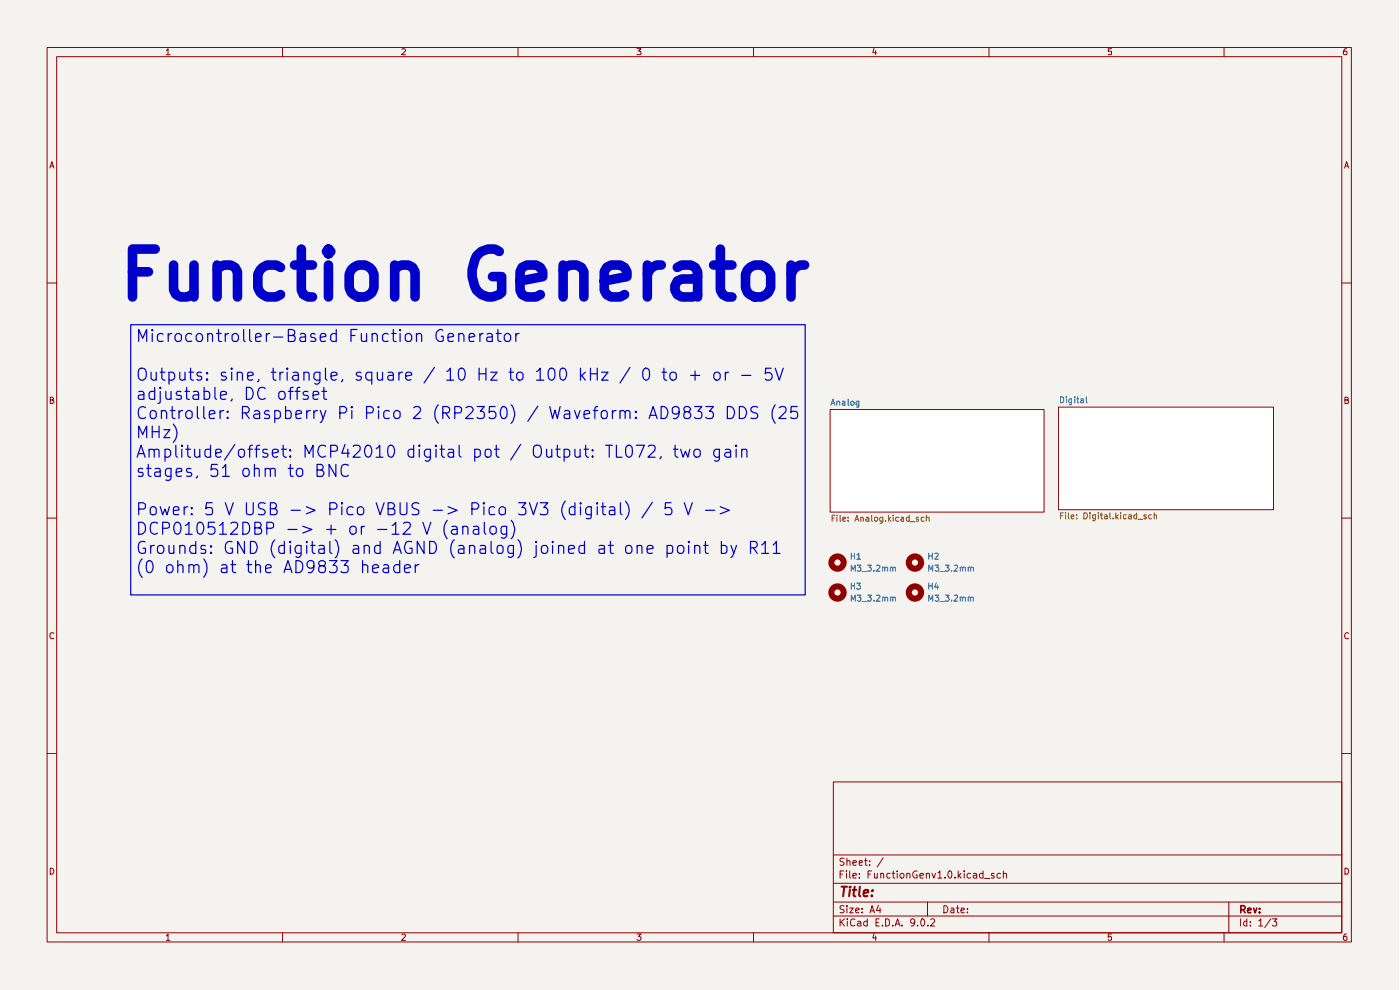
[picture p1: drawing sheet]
<svg xmlns="http://www.w3.org/2000/svg" width="297mm" height="210mm" viewBox="0 0 297 210" stroke-linecap="round" stroke-linejoin="round" font-family="sans-serif">
<path d="M0 0h296.7v209.9h-296.7z" fill="#f5f3ef"/>
<g fill="none" stroke="#910000" stroke-width=".21">
<path d="M10 10.1h276.7v189.7h-276.7zM12 12h272.6v185.9h-272.6zM35.3 10.8l.3-.5v1.3M35.3 11.6h.8M59.9 10.1v1.9M85.3 10.5l.1-.2h.4l.2 .5-.8 .8h.8M109.9 10.1v1.9M135.1 10.3h.9l-.5 .5 .4 .1 .1 .5-.2 .2-.7-.1M159.9 10.1v1.9M185.4 10.2l-.2 1h.7M185.8 10.8v.8M209.8 10.1v1.9"/>
<path d="M235.8 10.3h-.7v.6h.7v.6h-.7M259.7 10.1v1.9M285.7 10.3l-.5 .1-.1 .3-.1 .7 .2 .2 .5-.1v-.6l-.5-.1-.2 .3M10.6 35.6l.4-1.3 .4 1.3M10.7 35.2h.6M285.2 35.6l.5-1.3 .4 1.3M285.4 35.2h.6M10 60h2M284.6 60h2.1M10.7 84.8h.5l.1-.3-.2-.3h-.4v1.4h.5l.2-.3v-.2l-.3-.3M285.3 84.8h.6l.1-.4-.7-.2v1.4h.5l.2-.1 .1-.4-.4-.3M10 109.9h2"/>
<path d="M284.6 109.9h2.1M11.4 134.4l-.2-.2-.5 .2-.1 .4 .2 .7 .6-.1M286.1 134.4a.58 .58 0 0 0-.8 .1 .58 .58 0 0 0 .1 .8l.1 .2 .6-.1M10 159.9h2M284.6 159.9h2.1M176.8 165.9h107.8v32h-107.8zM10.7 184.1a.71 .71 0 0 1 .7 .5 .71 .71 0 0 1-.2 .8h-.5zM35.3 198.5l.3-.4v1.4M35.3 199.5h.8M59.9 197.9v1.9M85.3 198.3l.1-.2h.4l.2 .4-.8 1h.8M109.9 197.9v1.9"/>
<path d="M135.1 198.1h.9l-.5 .5h.2l.3 .3v.3l-.3 .3h-.4l-.2-.2M159.9 197.9v1.9M176.8 194.3h107.8M176.8 191.3h107.8M176.8 187.4h107.8M176.8 181.4h107.8M178.2 194.9v1.5M178.2 185.4h.5M178.5 195.6l.7 .8M179 184.7h-.8v1.6M179.1 192.2a.64 .64 0 0 0-.9 .1v.4l.7 .3 .2 .4a.6 .6 0 0 1-.9 .1M179.1 182.1a.64 .64 0 0 0-.9 .1v.4l.7 .3 .2 .4a.6 .6 0 0 1-.9 .2"/>
<path d="M179.2 194.9l-1 .8M179.6 184.7v.2M179.6 185.3v1M179.7 192.1v.2M179.7 182.7v-.1a.36 .36 0 0 1 .6 .2v.8M179.7 182v1.6M179.7 192.6v1M179.7 194.9v.2M179.7 195.4v1M180.3 192.6h.7l-.7 1h.7M180.3 184.7v1.3l.2 .3M180.9 185.8l.8-.2-.1-.3h-.4l-.3 .1 .1 .8h.6"/>
<path d="M180.9 183l.8-.1-.1-.3-.4-.1-.3 .3 .1 .7h.6M181.4 195.1a.59 .59 0 0 0-.8-.1 .59 .59 0 0 0-.2 .7l.1 .6 .4 .1 .5-.1M181.5 193.1l.8-.1-.1-.3-.4-.1-.3 .3v.6l.3 .1 .4-.1M181.9 195.5h.6l.1 .9M182.3 186.1v.2M182.3 185.3v.1M182.3 183l.7-.1-.2-.4-.5 .1v.9h.6M182.6 195.7l-.5 .1-.2 .3 .2 .3 .5-.1M182.9 193.5v.1M182.9 192.7v.2M183.4 182.5h.6M183.6 182v1.5l.4 .1"/>
<path d="M184 195.5h-.6l-.2 .7a.52 .52 0 0 0 .8 .1M184 194.9v1.5M184.1 185.4h.6M184.5 183.4v.2M184.5 182.6v.2M184.6 193.6l.4-1.5 .5 1.5M184.7 193.2h.7M184.9 184.7h-.8v1.6M185.4 198l-.2 1h.7M185.5 185.3v.9l.4 .1 .2-.2M185.8 198.5v1M185.8 195.7h.6"/>
<path d="M186.1 185.3v1M186.4 192l-.5 1.1h1M186.5 194.9h-.7v1.5h.7M186.7 192.6v1M186.9 185.4l.1-.1 .5 .1v.9M186.9 185.3v1M187.2 196.3v.1M187.4 181.9l-1.3 2M187.9 194.9h.3a.89 .89 0 0 1 .3 1.4l-.6 .1zM188.8 185.3h-.4l-.3 .2 .1 .7h.6M189.2 185.3h.6M189.4 196.3v.1"/>
<path d="M189.5 184.7v1.3l.3 .3M189.9 196.4l.5-1.5 .5 1.5M190 196h.8M190.3 184.7v.2M190.3 185.3v1M190.9 185.5a.47 .47 0 0 1 .4-.3 .47 .47 0 0 1 .5 .3v.4l-.4 .4-.4-.2zM191.3 196.3v.1M192.4 185.4l.2-.1 .4 .1v.9M192.4 185.3v1M194.1 195.6l-.4 .2-.5-.1 .1-.7 .4-.1 .3 .2a.92 .92 0 0 1-.7 1.3M194.6 184.8a.71 .71 0 0 0-1 .7 .71 .71 0 0 0 1 .7v-.6h-.3M194.6 196.3v.1"/>
<path d="M195.2 185.8l.7-.2-.1-.3h-.4l-.2 .1v.8h.6M195.5 195l.2-.1a.82 .82 0 0 1 .5 .8 .82 .82 0 0 1-.5 .7 1.1 1.1 0 0 1-.2-1.4zM196.5 185.4l.3-.1 .4 .1v.9M196.5 185.3v1M196.8 191.3v3M196.8 196.3v.1M197.4 195.1l.6-.2 .3 .4-.9 1.1h.9M197.7 185.3l.4 1 .4-1M199 185.2l.4-.5v1.6M199 186.3h.8M200.2 192.1a.77 .77 0 0 1 .9 .8 .77 .77 0 0 1-.9 .7zM200.5 186.1v.2"/>
<path d="M201.4 184.7h.2a1 1 0 0 1 0 1.6l-.4-.4a.99 .99 0 0 1 .2-1.2zM201.8 192.7h.5l.1 .9M202.4 193h-.6l-.1 .3 .1 .3 .6-.1M202.6 186.1v.2M202.9 192.6h.6M203.1 192.1v1.4l.4 .1M203.3 184.7v1.6M203.5 185.7l.4 .6M203.9 193.1l.7-.1v-.3l-.6-.1-.1 .3v.6l.1 .1 .6-.1M203.9 185.3l-.6 .5M204.6 184.7v.2M204.6 185.3v1"/>
<path d="M205.2 193.5v.1M205.2 192.7v.2M205.9 185.3h-.5l-.3 .2v.4l.3 .4 .5-.1M206.5 185.3h.4l.3 .1v.9M207.2 185.6l-.5 .1-.3 .2 .3 .4 .5-.1M208.5 185.3a.52 .52 0 0 0-.7 .2l.1 .7h.6M208.5 184.7v1.6M208.9 186.4h1.1M209.8 197.9v1.9M210.9 185.3h-.4l-.2 .1 .2 .4h.4v.4h-.6M212.3 185.3h-.5l-.3 .2v.4l.3 .4 .5-.1M212.9 185.4l.2-.1 .4 .1v.9"/>
<path d="M212.9 184.7v1.6M235.8 198.1h-.7v.7l.2-.2 .5 .2-.1 .6-.4 .1-.2-.2M259.7 197.9v1.9M260.7 191.3v6.6M263.1 194.9v1.5M264.5 195.5l-.4-.1-.3 .3v.5l.3 .2 .4-.1M264.5 194.9v1.5M265.3 196.3v.1M265.3 195.5v.2M267 195.3l.5-.4v1.5M267 196.4h.9M269.6 194.9l-1.3 1.9"/>
<path d="M269.9 194.9h.9l-.5 .6 .5 .1v.7l-.6 .1-.3-.1M285.3 184.1l.7 .2 .1 .6-.3 .5h-.5zM285.7 198.1l-.5 .1-.1 .3-.1 .7 .2 .3 .5-.2v-.6l-.5-.1-.2 .3"/>
</g>
<path d="M263.2 193l.8-.1 .2-.3-.1-.3-.3-.2h-.6v1.5M263.7 193l.5 .6M264.7 193.1l.7-.1-.1-.3-.4-.1-.2 .3 .1 .6h.5M265.9 192.6l.4 1 .3-1M267.2 193.5v.1M267.2 192.7v.2" fill="none" stroke="#910000" stroke-width=".34"/>
<path d="M178.5 188.1h1.2M179.1 188.1l-.2 2M180.3 188.8l-.2 1.3M180.4 188.1l-.2 .1h.3l-.1-.1-.1 .2M180.9 188.8h.8M181.3 188.1l-.2 1.7v.2l.4 .1M182.4 188.1l-.2 1.7 .3 .3M183.3 189.4l.9-.1v-.5a.67 .67 0 0 0-.9 .2v1h.7M185 189.9v.2M185.1 188.8l.1 .1h-.2l.1-.1-.1 .2" fill="none" stroke="#910000" stroke-width=".42"/>
<g fill="#fff">
<path d="M224.5 86.4h45.7v21.7h-45.7z"/>
<path d="M176.1 86.9h45.4v21.7h-45.4z"/>
</g>
<path d="M176.1 86.9h45.4v21.7h-45.4zM224.5 86.4h45.7v21.7h-45.7z" fill="none" stroke="#910000" stroke-width=".21"/>
<g fill="none" stroke="#910000" stroke-width="1.3">
<circle cx="177.7" cy="119.3" r="1.31"/>
<circle cx="194.1" cy="119.3" r="1.31"/>
<circle cx="177.7" cy="125.7" r="1.31"/>
<circle cx="194.1" cy="125.7" r="1.31"/>
</g>
<g fill="none" stroke="#0000ca" stroke-width="2">
<path d="M28.1 57.7h3.4M32.9 52.8h-4.8v10.2M36.8 56.2v5.4l.5 .9a2.71 2.71 0 0 0 3.8-.4M41.1 56.2v6.8M46.1 57.2a2.61 2.61 0 0 1 3.8-.5l.5 1v5.3M46.1 56.2v6.8M59.5 56.7l-.9-.5h-2l-.9 .5-.5 .5-.5 1v2.8l.5 1.1 1.4 .9h2l.9-.5M62.5 56.2h3.8M63.9 52.8v8.8l.4 .9 1.1 .5h.9M69.7 52.8l-.4 .5 .4 .5 .5-.5-.5-.5v1M69.7 56.2v6.8M74.5 57.2a2.71 2.71 0 0 1 2.7-1 2.71 2.71 0 0 1 2.1 2v2.8a2.7 2.7 0 0 1-2.6 2.1 2.7 2.7 0 0 1-2.6-2.1v-2.8z"/>
<path d="M83.7 57.2a2.61 2.61 0 0 1 3.8-.5l.6 1v5.3M83.7 56.2v6.8M105.9 53.3a3.5 3.5 0 0 0-5.2 2 7 7 0 0 0 .4 6.3 3.6 3.6 0 0 0 5.3 .5v-3.4h-1.9M110.3 59.6l4.8-.9v-1l-.5-1-.9-.5h-1.9l-1.1 .5-.4 1v3.9l.4 .9 1.1 .5h1.9l.9-.5M119.5 57.2a2.69 2.69 0 0 1 3.9-.5l.5 1v5.3M119.5 56.2v6.8M128.2 59.6l4.8-.9v-1l-.5-1-.9-.5h-2l-.9 .5-.5 1v3.9l.5 .9 .9 .5h2l.9-.5M137.3 56.2v6.8M140.3 56.2a2.75 2.75 0 0 0-3 2M143.7 56.7l.9-.5h2l.9 .5 .5 1v5.3M148 58.7l-1 .5h-2.4a1.96 1.96 0 0 0-1.5 1.9 1.96 1.96 0 0 0 1.5 1.9h2.4l1-.5M151.4 56.2h3.9"/>
<path d="M152.8 52.8v8.8l.5 .9 1 .5h1M159.1 56.7a2.77 2.77 0 0 1 4.4 1.5v2.8a2.76 2.76 0 0 1-2.7 2.1 2.76 2.76 0 0 1-2.6-2.1v-2.8l.4-1zM167.8 56.2v6.8M170.7 56.2a2.57 2.57 0 0 0-2.9 2"/>
</g>
<g fill="none" stroke="#0000ca" stroke-width=".25">
<path d="M27.7 68.9h143.1v57.3h-143.1zM29.4 72.4v-2.5l.9 1.9 .8-1.9v2.5M29.4 78.4a.89 .89 0 0 1 1.5 0 1.58 1.58 0 0 1-.5 2.2 .87 .87 0 0 1-1.1-.8zM32 79v1.2a.61 .61 0 0 0 .5 .5 .61 .61 0 0 0 .6-.3M32.3 69.9v.2h.2l-.2-.2v.2M32.3 70.7v1.7M33.1 79v1.6M34 79h1M34.3 78.1v2.1l.5 .4h.2M34.6 70.9a.72 .72 0 0 0-1.2 .3l.1 1a.9 .9 0 0 0 1.1 .1M35.7 70.7v1.7M35.9 79h.9l.2 .4v.7a.87 .87 0 0 1-1 .5l-.1-.1"/>
<path d="M35.9 79v2.5M36.4 70.7l-.5 .2-.2 .3M37.3 71a.67 .67 0 0 1 .7-.3 .67 .67 0 0 1 .5 .5v.8a.74 .74 0 0 1-.7 .5 .74 .74 0 0 1-.7-.5v-.8zM38.1 79l.1 1.5a.7 .7 0 0 0 1-.1M39.2 79v1.6M40.1 79h.9M40.4 78.1v2.1l.1 .3 .5 .1M40.7 70.9l-.3-.2a.87 .87 0 0 0-1 .5v.8l.3 .3h1M41.8 71a.67 .67 0 0 1 .7-.3 .67 .67 0 0 1 .5 .5v.8a.74 .74 0 0 1-.7 .5 .74 .74 0 0 1-.7-.5v-.8zM42.7 79a.6 .6 0 0 0-.9 .3l.1 .3 .8 .3 .1 .2-.1 .4-.2 .1h-.5l-.2-.1M43.9 79l.2 .2h-.3l.1-.2v.3M44.1 71a.59 .59 0 0 1 .9-.1l.1 1.5"/>
<path d="M44.1 70.7v1.7M45.9 70.7h1M46.4 69.9v2.2v.2l.5 .1M47.8 70.7v1.7M47.9 79a.6 .6 0 0 0-1 .3l.1 .3 .9 .3 .1 .2-.4 .5-.7-.1M48.5 70.7l-.6 .3-.1 .2M49.1 78.1l-.1 .1 .1 .2 .1-.2-.1-.1v.3M49.1 79v1.6M49.3 71a.72 .72 0 0 1 .7-.3 .72 .72 0 0 1 .6 .5v.8a.74 .74 0 0 1-.7 .5 .74 .74 0 0 1-.7-.5zM50.3 79.2a.63 .63 0 0 1 1.1 .1v1.3M50.3 79v1.6M51.7 69.9v2.2l.1 .2 .2 .1"/>
<path d="M52.5 79.8l1.2-.3-.1-.5h-.7h-.3l-.1 .3 .1 1.2 .3 .1h.5l.2-.1M53 69.9v2.2l.4 .3M54.2 71.6l1.2-.3-.3-.6h-.5l-.3 .2-.1 1.2 .1 .2 .3 .1 .6-.1M56.5 70.7v1.7M57.2 70.7a.6 .6 0 0 0-.7 .5M57.5 79h1M58 78.1v2.1v.3l.5 .1M58 71.5h2M59.4 79v1.6M60.1 79h-.5l-.2 .4M60.9 78.1v.3l.2-.2-.2-.1v.3M60.9 79v1.6"/>
<path d="M61.2 71.2h.8a.65 .65 0 0 0 .5-.7 .65 .65 0 0 0-.5-.6h-.8v2.5h1a.73 .73 0 0 0 .3-1.1l-.5-.1M62.2 79a.79 .79 0 0 1 1.1 .3v1.3M63.3 79.5l-.9 .1-.4 .5 .2 .4 .2 .1h.6l.3-.1M63.7 70.9l.3-.2h.5l.2 .2 .1 1.5M64.5 79.2a.63 .63 0 0 1 1.1 .1v1.3M64.5 79v1.6M64.8 71.3l-.2 .2h-.6a.48 .48 0 0 0-.4 .5 .48 .48 0 0 0 .4 .4l.8-.1M66.8 70.9l-.2-.2-.6 .2v.6a.88 .88 0 0 1 1 .6 .79 .79 0 0 1-1.1 .2M67.9 79v2a.72 .72 0 0 1-1.1 .3M67.9 79h-1.1l-.2 .4v.7a.87 .87 0 0 0 1 .5l.3-.1M67.9 71.6l1.2-.3-.1-.4-.2-.2h-.5l-.4 .5v.9l.2 .2h.9M69 78.1v2.1l.4 .4"/>
<path d="M70.2 79.8l1.3-.3v-.2a.73 .73 0 0 0-1.3 0v.9l.2 .3 .3 .1 .6-.1M71.3 70.9a.72 .72 0 0 0-1.2 .3l.1 1a.9 .9 0 0 0 1.1 .1M71.3 69.9v2.5M74.5 71.2h.8M75.7 69.9h-1.2v2.5M76.6 79h-.7l-.3 .3 .3 .5 .7 .1v.6l-.3 .1h-.5l-.2-.1M76.7 70.7v1.4a.62 .62 0 0 0 .5 .4 .62 .62 0 0 0 .6-.3M77.8 70.7v1.7M78.9 79h-1l-.3 .4v.7a.87 .87 0 0 0 1 .5l.3-.1M78.9 79v2.5M79 71l.3-.3h.4l.2 .2 .2 .3v1.2M79 70.7v1.7"/>
<path d="M80.1 79v1.5a.7 .7 0 0 0 1.1-.1M81.2 79v1.6M82.3 70.9l-.2-.2a.84 .84 0 0 0-.9 .5v.8l.2 .3h.9M82.3 79h1l.1 .3v1.3M83.1 70.7h.9M83.4 69.9v2.2l.1 .2 .5 .1M83.4 79.5l-.8 .1a.55 .55 0 0 0-.4 .5 .55 .55 0 0 0 .4 .5h.6l.2-.1M84.6 79v1.6M84.9 69.9v.2M84.9 70.7v1.7M85.4 79a.63 .63 0 0 0-.8 .4M86.1 71a.72 .72 0 0 1 .7-.3 .72 .72 0 0 1 .5 .5v.8a.74 .74 0 0 1-.6 .5 .74 .74 0 0 1-.7-.5z"/>
<path d="M86.1 79.8l1.2-.3v-.2a.73 .73 0 0 0-1.2 0v.9l.1 .3 .3 .1 .7-.1M88.3 71a.63 .63 0 0 1 1.2 .2v1.2M88.3 70.7v1.7M92.2 77.9l-2.2 3.3M93.9 70.1l-.2-.2a1.27 1.27 0 0 0-1.1 1.9 .87 .87 0 0 0 1.4 .4v-.9h-.4M94.8 78.8l.7-.7v2.5M95 71.6l1.2-.3-.1-.4-.2-.2h-.5l-.4 .5 .1 1.1h1M97.3 71l.4-.3h.4l.2 .2 .1 .3v1.2M97.3 70.7v1.7M97.4 78.4a.61 .61 0 0 1 .6-.3 .61 .61 0 0 1 .5 .4 1.71 1.71 0 0 1-.4 2.1l-.5-.1a2.16 2.16 0 0 1-.2-2.1zM99.5 71.6l1.2-.3-.3-.6h-.5l-.3 .2-.1 1.2 .1 .2 .3 .1 .6-.1M101.6 78.1v2.5"/>
<path d="M101.6 79.3h1.5M101.8 70.7v1.7M102.5 70.7l-.6 .3-.1 .2M103.1 78.1v2.5M103.3 70.9l.3-.2h.5l.3 .2v1.5M104.1 79h1.4l-1.4 1.6h1.4M104.4 71.3l-.2 .2h-.6a.48 .48 0 0 0-.4 .5 .48 .48 0 0 0 .4 .4l.8-.1M105.3 70.7h1M105.6 69.9v2.2l.2 .2 .5 .1M107.1 71a.67 .67 0 0 1 .7-.3 .67 .67 0 0 1 .5 .5v.8a.74 .74 0 0 1-.6 .5 .74 .74 0 0 1-.7-.5v-.8zM108 79h.9M108.3 78.1v2.1l.1 .3 .5 .1"/>
<path d="M109.4 70.7v1.7M109.9 79a.78 .78 0 0 1 1.1 .4v.7a.7 .7 0 0 1-.7 .6 .7 .7 0 0 1-.7-.6v-.7zM110.1 70.7a.6 .6 0 0 0-.7 .5M113.8 78.8l.8-.7v2.5M116.6 78.2a.71 .71 0 0 1 1 .3 2.22 2.22 0 0 1-.2 2l-.5 .1a1.27 1.27 0 0 1-.6-1.6l.1-.5zM118.9 78.4a.61 .61 0 0 1 .6-.3 .61 .61 0 0 1 .5 .4 1.71 1.71 0 0 1-.4 2.1l-.5-.1a2.16 2.16 0 0 1-.2-2.1zM123.1 78.1v2.5M123.4 79.6l.8 1M124.2 79l-1.1 .9M125.3 79.3h1.4M125.3 78.1v2.5M126.7 78.1v2.5"/>
<path d="M127.6 79h1.4l-1.4 1.6h1.4M133.6 77.9l-2.1 3.3M136.7 78.2a.71 .71 0 0 1 1 .3 2.22 2.22 0 0 1-.2 2l-.6 .1a1.27 1.27 0 0 1-.5-1.6v-.5zM140.4 79h1M140.8 78.1v2.1l.1 .3 .5 .1M142.4 79a.78 .78 0 0 1 1.1 .4v.7a.7 .7 0 0 1-.7 .6 .7 .7 0 0 1-.7-.6v-.7zM146.5 79.6h2M147.4 78.7v1.9M151.7 79a.78 .78 0 0 1 1.1 .4v.7a.7 .7 0 0 1-.7 .6 .7 .7 0 0 1-.7-.6v-.7zM153.9 79v1.6M154.6 79h-.5l-.2 .4M157.4 79.6h1.9"/>
<path d="M163.6 78.1h-1.2l-.1 1.2 .4-.3h.6l.5 .5v.6l-.5 .5h-.6l-.4-.2M164.5 78.1l.8 2.5 .9-2.5M29.1 97l.8-2.6 .9 2.6M29.3 96.2h1.2M29.4 83.1h1l.1 .3v1.3M29.4 92.8v-2.4l.9 1.8 .8-1.8v2.4M30.3 99.4a.6 .6 0 0 0-1 .3v.2a.85 .85 0 0 0 1 .4 .48 .48 0 0 1-.3 .7h-.7M30.5 83.6l-.2 .2h-.6a.48 .48 0 0 0-.4 .4 .48 .48 0 0 0 .4 .5l.8-.1M30.9 86.5a1 1 0 0 0-1.3 0 1 1 0 0 0-.3 1.2 .95 .95 0 0 0 .4 1 .95 .95 0 0 0 1.1 0l.1-.2M31.1 99.4h.9M31.5 98.5v2.2l.1 .3h.4M31.6 95.5a.63 .63 0 0 1 1.1 .1v1.4"/>
<path d="M31.6 95.3v1.7M32 87.3l.3-.2a.82 .82 0 0 1 .8 .5v.9a.74 .74 0 0 1-1.1 .2l-.1-.4zM32.3 90.4v2.4M32.3 91.6h1.4M32.7 95.6a.6 .6 0 0 1 1-.2v1.6M32.8 83.1h-.9a1.16 1.16 0 0 0-.2 1.4l.3 .2 .8-.1M32.8 82.2v2.5M32.9 99.4h1l.1 1.6M33.7 90.4v2.4M34 83v2.2l-.1 .3-.4 .1M34 82.2v.2l.2-.1-.2-.1v.2M34 99.9l-.3 .2h-.6a.48 .48 0 0 0-.3 .5 .48 .48 0 0 0 .3 .4h.9"/>
<path d="M34.2 87.3l.4-.2h.4l.2 .1 .1 .3v1.3M34.2 87.1v1.7M34.8 91.1h1.2l-1.2 1.7h1.2M35 95.4h.9l.3 .3v.8a.87 .87 0 0 1-1 .5l-.2-.2M35 95.3v2.5M35.2 83v1.4a.64 .64 0 0 0 1.1 .1M36.2 87.1h.9M36.3 99.4l-.1 2.2a.74 .74 0 0 1-1 .2M36.3 99.4a.8 .8 0 0 0-1.2 .5l.1 .9a.9 .9 0 0 0 1.1 .2M36.3 83v1.7M36.5 86.2v2.2l.2 .3 .4 .1M36.8 90a2.84 2.84 0 0 1 0 3.9"/>
<path d="M37.3 94.4v2.2l.3 .4M38 87.1v1.7M38.4 83.1h-.9l-.1 .3 .1 .4a.85 .85 0 0 1 1 .4l-.1 .4h-1M38.6 94.4v.3l.1-.2-.1-.1v.3M38.6 95.3v1.7M38.7 87.1h-.2l-.5 .5M39.2 83h1M39.4 95.3h1M39.6 82.2v2.2l.1 .2 .5 .1M39.6 87.3a.67 .67 0 0 1 .7-.2 .67 .67 0 0 1 .5 .5v.7a.74 .74 0 0 1-.7 .5 .74 .74 0 0 1-.7-.5v-.7zM39.8 94.4v2.2l.1 .2 .5 .2M40.5 99.4a.6 .6 0 0 0-.9 .3v.2a.85 .85 0 0 0 .9 .4l.2 .4a.79 .79 0 0 1-1.1 .3"/>
<path d="M41 83.1h1l.1 .3v1.3M41.3 95.3l.1 1.5a.7 .7 0 0 0 1-.1M41.9 86.2v2.2l.1 .3 .2 .1M42.1 83.6l-.2 .2h-.6a.48 .48 0 0 0-.4 .4 .48 .48 0 0 0 .4 .5l.8-.1M42.4 95.3v1.7M43.2 86.2v2.2l.1 .3 .3 .1M43.3 83.1h.9a1.16 1.16 0 0 1 .2 1.4l-.3 .2-.8-.1M43.3 82.2v2.5M43.9 80.4l.2 .1-.2 .1-.1-.1 .1-.1v.2M44.4 87.9l1.2-.2-.1-.5-.2-.1h-.6l-.3 .4 .1 1.2h1M44.7 95.4l-.8-.1-.3 .1-.1 .3v.8l.1 .3 .3 .2h.5l.3-.2M44.7 94.4v2.6"/>
<path d="M45.6 82.2v2.2l.3 .3M45.8 96.1l1.1-.2-.1-.5-.7-.1-.3 .1v.2v1.2l.3 .2h.5l.2-.2M46.1 98.5h-1.2l-.2 1.2 .4-.3h.7l.3 .3a1.07 1.07 0 0 1-.2 1.3h-.8l-.4-.2M46.7 87.1v1.7M46.8 83.9l1.2-.3v-.2a.73 .73 0 0 0-1.2 0v1a.79 .79 0 0 0 1.1 .2M47.2 99.3l.7-.8v2.5M47.5 87.1l-.7 .2-.1 .3M48.3 88.5l.1 .2h-.3l.2-.2v.3M48.3 87.2v.3l-.2-.2 .2-.1v.3M49.2 84.6l-.2 .4M49.8 94.3l-2.2 3.3M50.7 95.5a.74 .74 0 0 1 1-.1l.2 .3v.8l-.5 .5a.82 .82 0 0 1-.8-.5z"/>
<path d="M51.4 87.6h1a.7 .7 0 0 0 .5-.7 .7 .7 0 0 0-.5-.7h-1v2.6M51.8 99.4a.74 .74 0 0 1 1.1 .5v.6a.7 .7 0 0 1-.7 .6 .7 .7 0 0 1-.7-.6v-.6zM52 87.6l.9 1.2M52.3 82.2l.9 .1a1.46 1.46 0 0 1-.3 2.4h-.6zM52.6 95.3h1M53.6 94.4l-.5 .1-.1 .3v2.2M54 87.2l.2-.1 .7 .1 .2 .3v1.3M54 99.6a.57 .57 0 0 1 .5-.3 .57 .57 0 0 1 .5 .4v1.3M54 98.5v2.5M54.1 95.3h1M54.9 80.5l-.1 .4-.1 .1M55.1 87.7l-.3 .1-.8 .1-.2 .3 .2 .5h1.1"/>
<path d="M55.1 94.4l-.5 .1-.2 .3v2.2M56.3 82.4a.91 .91 0 0 0-1.4 .1 1.48 1.48 0 0 0 .6 2.2l.6-.1 .2-.1M56.3 99.6a.63 .63 0 0 1 1.1 .1v1.3M56.3 99.4v1.6M56.7 95.4h-.9v.3l.3 .4 .6 .1 .2 .4-.4 .4h-.5l-.2-.2M57.1 87.2a.59 .59 0 0 0-.6-.1 .59 .59 0 0 0-.4 .5l.2 .2 .8 .3 .1 .2-.1 .4-.2 .1-.8-.1M57.4 99.7a.6 .6 0 0 1 .9-.3l.1 1.6M57.8 96.1l1.3-.2v-.3a.73 .73 0 0 0-1.3 0v1l.2 .2 .2 .2 .7-.2M58.3 87.2l.2-.1a.84 .84 0 0 1 1 .5v.7l-.3 .4h-.9M58.3 87.1v2.5M59.2 83.3a.72 .72 0 0 1 .7-.3 .72 .72 0 0 1 .6 .5v.7a.7 .7 0 0 1-.7 .5 .7 .7 0 0 1-.7-.5zM59.7 95.3h1"/>
<path d="M60.1 94.4v2.2l.4 .4h.2M60.6 87.2l.2-.1h.5l.5 .5v.7l-.2 .4h-1M60.6 86.2v2.6M61.2 83h1M61.2 99.4h1M61.6 96.7v.3l-.2-.2 .2-.1v.3M61.6 95.4v.2l-.2-.1 .2-.1v.2M61.6 98.5v2.2l.1 .3h.5M62.2 82.2l-.5 .1-.1 .2v2.2M62.6 83h1M62.8 87.9l1.2-.2-.1-.5-.3-.1h-.5l-.3 .4 .1 1.2h1M63.1 99.4a.74 .74 0 0 1 1.1 .5v.6a.7 .7 0 0 1-.7 .6 .7 .7 0 0 1-.6-.6v-.6z"/>
<path d="M63.6 82.2l-.5 .1-.1 .2v2.2M64.7 97v-2.6l.9 1.8 .8-1.8v2.6M65.1 87.1v1.7M65.3 83.1a.65 .65 0 0 0-1 .4l.2 .3a.85 .85 0 0 1 .9 .4l-.1 .4h-1M65.8 87.1l-.6 .2-.1 .3M66.4 83.9l1.2-.3-.2-.5-.6-.1-.3 .1-.1 .3 .1 1.2h.9M66.6 87.1v1.7M67.3 99.7l1-.1a.62 .62 0 0 0-.2-1.1h-.8v2.5h.9a.69 .69 0 0 0 .5-.7 .69 .69 0 0 0-.6-.6M67.4 87.1h-.3l-.5 .5M67.9 87.1l.6 1.7M68.3 83h1M68.7 82.2v2.2l.1 .2 .5 .1"/>
<path d="M69 94.7a.91 .91 0 0 0-1.3 .1 1.45 1.45 0 0 0 .6 2.2l.7-.3M69.1 87.1l-.8 2.3-.4 .2M70.1 95.7h1l.4-.2a.74 .74 0 0 0-.2-1l-1.2-.1v2.6M71.2 98.5v2.5l-1.4-2.5v2.5M72.1 87.6h.9a.7 .7 0 0 0 .6-.7 .7 .7 0 0 0-.6-.7h-.9v2.6M72.7 80.5l-.3 .5M73.2 94.3l-.7 1.8h1.6M73.8 95.3v1.7M73.9 98.8a.91 .91 0 0 0-1.1-.2 .91 .91 0 0 0-.5 1 1.05 1.05 0 0 0 .3 1.2 1.05 1.05 0 0 0 1.2 .2l.1-.2M74.6 86.2l-.1 .2 .1 .1v-.3v.3M74.6 87.1v1.7M75 94.7l.1-.2a1.07 1.07 0 0 1 1.2 .2v.8l-1.4 1.5h1.5"/>
<path d="M77.6 94.7a.62 .62 0 0 1 1.1 .2 1.61 1.61 0 0 1-.5 2.1l-.4-.2a1.73 1.73 0 0 1-.2-2.1zM77.8 87.6h.9a.7 .7 0 0 0 .5-.7 .7 .7 0 0 0-.5-.7h-.9v2.6M79.8 95.1l.8-.7v2.6M79.8 97h1.4M80.3 86.2l-.2 .2h.3l-.1-.2v.3M80.3 87.1v1.7M82.4 94.7a.61 .61 0 0 1 .6-.3 .61 .61 0 0 1 .5 .5 1.71 1.71 0 0 1-.4 2.1l-.5-.2a2.16 2.16 0 0 1-.2-2.1zM82.6 87.2l-.3-.1h-.5l-.4 .5v.7l.2 .4h1M83.7 87.3a.67 .67 0 0 1 .7-.2 .67 .67 0 0 1 .5 .5v.7a.74 .74 0 0 1-.7 .5 .74 .74 0 0 1-.7-.5v-.7zM87.8 86.5l.3-.3h.7a.72 .72 0 0 1 .3 1.1l-1.4 1.5h1.5M87.8 95.4a.84 .84 0 0 0-1.2 .3v.8a.77 .77 0 0 0 1.2 .3M87.8 94.4v2.6"/>
<path d="M88.9 94.4v.3l.2-.2-.2-.1v.3M88.9 95.3v1.7M91.3 95.3v2a.72 .72 0 0 1-1.1 .4M91.3 95.4h-1l-.3 .3v.8a.87 .87 0 0 0 1.1 .5l.2-.2M92.5 94.4l-.2 .1 .2 .2 .1-.2-.1-.1v.3M92.5 95.3v1.7M93 85.9a2.84 2.84 0 0 0 0 3.9M93.3 95.3h1M93.7 94.4v2.2l.3 .4h.3M93.9 87.6h1a.7 .7 0 0 0 .5-.7 .7 .7 0 0 0-.5-.7h-1v2.6M94.5 87.6l.9 1.2M94.8 80.6h1.4"/>
<path d="M95.1 95.4h1l.1 1.6M96.2 95.9l-.8 .1a.55 .55 0 0 0-.4 .5 .55 .55 0 0 0 .4 .5h.6l.2-.2M96.5 87.6h.9a.7 .7 0 0 0 .5-.7 .7 .7 0 0 0-.5-.7h-.9v2.6M97.4 94.4v2.2l.4 .4M98.8 86.5l.5-.3h.6l.3 .3 .2 .5-1.6 1.8h1.6M100.7 95.4a.84 .84 0 0 1 1.2 .3v.8a.77 .77 0 0 1-1.2 .3M100.7 95.3v2.5M101.2 86.2h1.5l-.8 1a.67 .67 0 0 1 .8 .5v.8a1.16 1.16 0 0 1-1.4 .2l-.1-.2M103.1 95.4a.73 .73 0 0 1 1.1 .3v.8a.72 .72 0 0 1-1.1 .3l-.2-.3v-.8zM104.9 95.3h1M105 86.2h-1.2v1.3l.3-.3 .8 .1 .3 .4v.6l-.5 .5h-.6l-.3-.3M105.3 94.4v2.2l.3 .4h.3"/>
<path d="M106.4 86.5l.6-.3a1.27 1.27 0 0 1 .6 1.6 .87 .87 0 0 1-.9 1 1.56 1.56 0 0 1-.3-2.3zM108.4 85.9a2.84 2.84 0 0 1 0 3.9M110.4 94.3l-2.1 3.3M113.2 94.8a.89 .89 0 0 1 1.5 0 1.67 1.67 0 0 1-.4 2.2 .89 .89 0 0 1-1.1-.9zM113.8 80.6h1.6M114.1 86.1l-2.1 3.3M116 95.3v1.5a.7 .7 0 0 0 1.1-.1M116.6 86.2l.6 2.6 .5-1.8 .5 1.8 .6-2.6M117.1 95.3v1.7M117.9 95.3h.9M118.2 94.4v2.2l.1 .2 .5 .2M119.7 95.4a.84 .84 0 0 1 1.2 .3v.8a.77 .77 0 0 1-1.2 .3"/>
<path d="M119.7 95.3v2.5M119.8 87.2l.2-.1h.5l.3 .1 .1 1.6M120.9 87.7l-.3 .1h-.6a.48 .48 0 0 0-.3 .5 .48 .48 0 0 0 .3 .5l.9-.1M121.9 87.1l.6 1.7 .6-1.7M122 95.3v1.5l.7 .2 .4-.3M123.1 95.3v1.7M123.9 87.9l1.2-.2-.1-.5-.2-.1h-.6l-.3 .4 .1 1.2h1M123.9 95.3h.9M124.2 94.4v2.2l.4 .4h.2M125.7 96.7l.2 .1-.2 .2-.1-.2 .1-.1v.3M125.7 95.4l.2 .1-.2 .1v-.2v.2M125.9 87.1h.9"/>
<path d="M126.8 86.2l-.5 .2-.1 .3v2.1M127.6 87.3l.4-.2h.4l.3 .2 .1 1-.1 .4a.73 .73 0 0 1-1.1-.4zM128.5 94.4h1.4M129.2 94.4v2.6M129.9 87.1v1.7M130.7 87.1h-.3l-.5 .5M130.8 94.4v2.6h1.2M131.5 87.3a.61 .61 0 0 1 .6-.2 .61 .61 0 0 1 .5 .4v1.3M131.5 87.1v1.7M132.6 87.5l.4-.4 .6 .1v1.6M133.1 94.5a.71 .71 0 0 1 1 .4 2.22 2.22 0 0 1-.3 1.9l-.5 .2a1.27 1.27 0 0 1-.6-1.6l.1-.5zM134.9 88.5v.3l-.2-.1 .2-.2v.3"/>
<path d="M134.9 87.2v.3l-.2-.2 .2-.1v.3M135 94.4h1.7l-1.1 2.6M137.5 94.7l.4-.3h.7l.3 .3 .1 .4-.1 .4-1.4 1.5h1.5M137.7 88.8l.9-2.6 .8 2.6M137.9 88.1h1.2M140.3 86.2a1.22 1.22 0 0 1 1.4 1.5l-.3 .7-.2 .3-.9 .1zM140.3 96.8l-.3 .5M142.9 95.3h.9M143.2 94.4v2.2l.4 .4h.2M144.1 87.3a.75 .75 0 0 1-.8 .6 .75 .75 0 0 1-.7-.6v-.6a.75 .75 0 0 1 .7-.5 .75 .75 0 0 1 .8 .5 1.69 1.69 0 0 1-.5 2l-.7 .1M144.4 95.3l.5 1.7 .5-1.3 .5 1.3 .4-1.7M145.5 87.3l-.3-.1-.1-.4 .1-.3 .3-.3a.87 .87 0 0 1 1 .5l-.2 .5-1.1 .3a.97 .97 0 0 0 0 1.2l.8 .1a.84 .84 0 0 0 .5-1l-.5-.5"/>
<path d="M147.4 86.2h1.5l-.9 1h.5l.3 .3v1l-.3 .3h-.8l-.3-.3M147.4 95.4a.78 .78 0 0 1 1.1 .3v.8a.7 .7 0 0 1-.6 .5 .7 .7 0 0 1-.7-.5v-.8zM149.7 86.2h1.6l-.8 1a.67 .67 0 0 1 .8 .5v.6l-.2 .4a1.16 1.16 0 0 1-1.4-.2M152.6 95.3v2a.6 .6 0 0 1-.4 .5 .6 .6 0 0 1-.6-.1M152.6 95.4h-.9l-.3 .3v.8a.87 .87 0 0 0 1 .5l.2-.2M153.9 95.4a.79 .79 0 0 1 1.1 .2v1.4M154.3 86.2h.7a1.37 1.37 0 0 1 .8 1.3 1.37 1.37 0 0 1-.8 1.3h-.7zM155 95.9l-.9 .1-.4 .4 .2 .4 .2 .2h.6l.3-.2M156.2 94.4l-.2 .1 .2 .2 .1-.2-.1-.1v.3M156.2 95.3v1.7M156.8 86.2h.7a1.37 1.37 0 0 1 .9 1.3 1.37 1.37 0 0 1-.9 1.3h-.7zM157.4 95.5a.74 .74 0 0 1 1-.1l.1 1.6"/>
<path d="M157.4 95.3v1.7M160.7 86.4a1.03 1.03 0 0 0-1.3 .1 .68 .68 0 0 0 .4 1 .76 .76 0 0 1 .9 .8v.2a1.16 1.16 0 0 1-1.4 .2M164.5 85.9a3.1 3.1 0 0 0 0 3.9M165.3 86.5l.4-.3h.6a.72 .72 0 0 1 .4 1.1l-1.5 1.5h1.6M169.1 86.2h-1.2l-.1 1.3 .1-.2a1.07 1.07 0 0 1 1.2 .2v1a1.07 1.07 0 0 1-1.2 .2l-.1-.2M29.4 108h1a.7 .7 0 0 0 .5-.7 .7 .7 0 0 0-.5-.7h-1v2.6M29.4 110.8a1.31 1.31 0 0 1 1.5 1 1.31 1.31 0 0 1-.9 1.5h-.6zM30.2 118.6a2.84 2.84 0 0 0 0 3.9M30.8 114.9a1.04 1.04 0 0 0-1.2 .2 1.04 1.04 0 0 0-.3 1.2 .95 .95 0 0 0 .4 1 .95 .95 0 0 0 1.1 0l.1-1h-.5M31.2 119.2l.2-.1a.52 .52 0 0 1 .8 .1 1.71 1.71 0 0 1-.3 2.3 .6 .6 0 0 1-.8-.6l-.1-1zM32 107.7l.3-.2a.82 .82 0 0 1 .8 .5v.8a.73 .73 0 0 1-1.1 .3 1.31 1.31 0 0 1 0-1.4zM32 115.7v1.7"/>
<path d="M32.7 115.7a.6 .6 0 0 0-.7 .5M33.4 111a.91 .91 0 0 0-1.1-.1 .91 .91 0 0 0-.4 1 1 1 0 0 0 .3 1.2 1 1 0 0 0 1.2 0M33.5 116a.72 .72 0 0 1 .7-.3 .72 .72 0 0 1 .6 .5v.7a.7 .7 0 0 1-.7 .5 .7 .7 0 0 1-.7-.5zM34 107.5l.5 1.7 .5-1.2 .4 1.2 .5-1.7M34.5 112.1h.9l.5-.2a.74 .74 0 0 0-.2-1l-1.2-.1v2.5M35.9 115.7v1.4a.6 .6 0 0 0 .9 .2l.1-.2M36.8 108.3l1.2-.1-.1-.5-.3-.2h-.5l-.3 .4 .1 1.2h1M36.9 115.7v1.7M37.1 111a.62 .62 0 0 1 1.1 .2 1.61 1.61 0 0 1-.5 2.1l-.4-.1a1.73 1.73 0 0 1-.2-2.2zM37.4 100.2l1.2-.3-.1-.5h-.8l-.3 .3v1l.1 .3h1M37.7 118.9v2.6M38.1 116a.63 .63 0 0 1 1.1 0v1.4"/>
<path d="M38.1 115.7v1.7M39.1 107.5v1.7M39.3 111.5l.8-.7v2.5M39.3 113.3h1.5M39.8 107.5h-.2l-.5 .5M40.1 119.8v1.7M40.7 109v.2l-.2-.1 .2-.1v.2M40.7 107.7v.2l-.2-.2h.2v.2M41.5 115.8h-1l-.2 .4v.7l.2 .4h1M41.5 114.9v2.5M41.9 101l-.3 .4M42.1 110.9a.61 .61 0 0 1 1 .3 1.71 1.71 0 0 1-.5 2.1l-.5-.1a1.99 1.99 0 0 1 0-2.3z"/>
<path d="M43.2 118.6a3.1 3.1 0 0 1 0 3.9M43.6 115.8a.6 .6 0 0 0-1 .2v.2a.85 .85 0 0 0 1 .4 .48 .48 0 0 1-.3 .8l-.7-.1M44.7 117.1l.2 .2h-.2v-.2v.3M44.7 115.8l.2 .2h-.2v-.2v.2M45 106.6h-1.2l-.2 1.3a1.07 1.07 0 0 1 1.3-.2l.1 .2a1.11 1.11 0 0 1-.1 1.2l-.8 .1-.5-.2M45.5 110.8h-1.3v1.2l.3-.3h.6l.4 .3v1.1l-.4 .2h-.6l-.3-.2M46.6 111.5l.7-.7v2.5M46.6 113.3h1.4M47 119.9l.3-.1h.5l.2 .1 .1 1.6M47.2 101h1.4M47.8 106.6l.8 2.6 .9-2.6M49 111l.3-.2h.7l.3 .2 .1 .5-.1 .4-1.4 1.4h1.5"/>
<path d="M49 119.8h1M49.2 114.9a1.06 1.06 0 0 0-1.2 .2 1.06 1.06 0 0 0-.2 1.2 .91 .91 0 0 0 .4 1 .91 .91 0 0 0 1.1-.2v-.8h-.4M49.3 118.9v2.2l.2 .3 .5 .1M51.5 110.8h.6a1.32 1.32 0 0 1 .8 1.9 1.11 1.11 0 0 1-1.4 .6zM51.9 114.9v2.5l-1.5-2.5v2.5M52.3 106.6l.1 2.4a.89 .89 0 0 0 1.3-.2v-2.2M52.4 119.8h1M52.7 118.9v2.2l.2 .3 .5 .1M53.1 114.9h1a1.46 1.46 0 0 1-.4 2.5h-.6zM54.1 112h.8l.3-.3a.53 .53 0 0 0 .2-.6 .53 .53 0 0 0-.5-.3h-.8v2.5h.9a.69 .69 0 0 0 .5-.7 .69 .69 0 0 0-.6-.6M54.2 118.9v2.6M56.3 106.8l-1.1-.2a.68 .68 0 0 0-.4 .7 .68 .68 0 0 0 .4 .6 .88 .88 0 0 1 1.1 .9l-.2 .2a1.21 1.21 0 0 1-1.3 .1"/>
<path d="M56.6 112.1h.9l.5-.2a.74 .74 0 0 0-.2-1l-1.2-.1v2.5M57.4 107.9h.8a.68 .68 0 0 0 .4-.6 .68 .68 0 0 0-.4-.7h-.8v2.6h.9l.5-.4a.76 .76 0 0 0-.6-.9M58.3 114.5a2.74 2.74 0 0 0 0 3.8M60.3 115.8a.8 .8 0 0 0-1.2 .4l.1 .9a.9 .9 0 0 0 1.1 .2M60.3 114.9v2.5M61.1 112.3h1.9M61.6 114.9h-.2l.2 .2v-.2v.2M61.6 115.7v1.7M61.8 108.2h1.9M62.8 118.9a1.31 1.31 0 0 1 1.4 .7 1.31 1.31 0 0 1-.2 1.5l-.3 .3-.9 .1zM63.9 115.7v2a.72 .72 0 0 1-1.1 .4M63.9 115.8h-1l-.3 .4v.7l.3 .4h1"/>
<path d="M64.2 111.6l2 .7-2 .8M65 107.5l1.8 .7-1.8 .8M65.1 114.9v.2M65.1 115.7v1.7M65.9 115.7h.9M66.3 114.9v2.2l.1 .2 .4 .1M67.7 115.8h1l.1 1.6M68.8 116.3l-.3 .2h-.6a.48 .48 0 0 0-.3 .4 .48 .48 0 0 0 .3 .5l.9-.1M69.3 112.3h1.9M69.9 118.9h1.6l-.8 1a.67 .67 0 0 1 .8 .5v.5l-.3 .5-1 .1-.3-.3M70 108h1a.7 .7 0 0 0 .5-.7 .7 .7 0 0 0-.5-.7h-1v2.6M70 114.9v2.2l.4 .3"/>
<path d="M70.2 111.4v1.9M71.1 114.5a2.64 2.64 0 0 1 .5 3.1l-.5 .7M72.3 118.9h1.6l-.9 1a.67 .67 0 0 1 .9 .5l-.1 .8a1.16 1.16 0 0 1-1.4 .2l-.1-.2M72.5 106.6v.3l.2-.1-.2-.2v.3M72.5 107.5v1.7M74.5 111.7a.78 .78 0 0 1 1.1 .4v.7a.7 .7 0 0 1-.7 .5 .7 .7 0 0 1-.7-.5v-.7zM74.9 107.7l-.3-.2a.87 .87 0 0 0-1 .5v.8l.2 .2a1.02 1.02 0 0 0 1.1 .1M75 115.8h.9l.2 .2v1.4M75.9 107.7a.72 .72 0 0 1 .7-.2 .72 .72 0 0 1 .6 .5v.8a.74 .74 0 0 1-.7 .4 .74 .74 0 0 1-.7-.4zM76.1 116.3l-.3 .2h-.6a.48 .48 0 0 0-.3 .4 .48 .48 0 0 0 .3 .5l.9-.1M76.7 111.6v1.7M76.9 118.9v2.6"/>
<path d="M77.3 116l.3-.3 .6 .1 .2 .2v1.4M77.3 115.7v1.7M77.3 111.6l-.4 .1-.2 .4M79.8 106.6l.8 2.6 .9-2.6M80.1 112.3h2M80.6 115.8h-.9a1.16 1.16 0 0 0-.2 1.3l.4 .3 .7-.1M80.6 114.9v2.5M81.4 119.9l.2-.1h.5l.2 .1 .1 1.6M82.3 107.9h.9l.2-.2 .3-.3-.3-.6-.2-.2h-.9v2.6h1l.4-.2a.74 .74 0 0 0-.2-1l-.3-.1M83.2 111.5l.7-.7v2.5M83.2 113.3h1.4M83.4 117.4l.9-2.5 .8 2.5"/>
<path d="M83.7 116.6h1.2M84.8 119.9l-.3-.1a.87 .87 0 0 0-1 .5v.6l.3 .5h1M84.8 118.9v2.6M84.9 106.6v2.2l.1 .2 .4 .2 .8-.2 .1-2.4M85.6 111l.4-.2h.6l.2 .1 .3 .6-.2 .4-1.4 1.4h1.6M87.3 114.9a1.08 1.08 0 0 0-1.2 .3 1.48 1.48 0 0 0 .6 2.2l.6-.1 .1-.2v-.8h-.5M88.1 119.8v1.7M88.9 106.8a1.03 1.03 0 0 0-1.4 .1 .68 .68 0 0 0 .4 1 .87 .87 0 0 1 1 .9l-.1 .2a1.5 1.5 0 0 1-1.4 .1M88.9 119.8h-.3l-.5 .5M89.7 110.8l.9 2.5 .8-2.5M90 114.9v2.5l-1.5-2.5v2.5M91.1 114.9h.6a1.32 1.32 0 0 1 .8 1.9l-.3 .5-1.1 .1z"/>
<path d="M91.9 108.2h2M94.9 110.4a3.1 3.1 0 0 0 0 3.9M95 107.5l2 .7-2 .8M95.9 111.7a.79 .79 0 0 1 1.1 .3v1.3M96.4 114.5a2.74 2.74 0 0 0 0 3.8M97 112.2l-.9 .1-.4 .4 .2 .5 .2 .1h.6l.3-.1M97.3 115.8h1l.1 .2v1.4M98.2 111.9a.63 .63 0 0 1 1.1 .1v1.3M98.2 111.6v1.7M98.4 116.3l-.2 .2h-.6a.48 .48 0 0 0-.4 .4 .48 .48 0 0 0 .4 .5l.8-.1M99.6 116l.3-.3 .6 .1 .2 .2v1.4M99.6 115.7v1.7"/>
<path d="M100.1 108h.9a.7 .7 0 0 0 .6-.7 .7 .7 0 0 0-.6-.7h-.9v2.6M100.5 111.7h.9l.2 .3v1.3M101.6 112.2l-.9 .1a.55 .55 0 0 0-.3 .5 .55 .55 0 0 0 .3 .5h.6l.3-.1M101.9 115.8h1l.1 1.6M102.7 106.6l-.2 .2 .2 .1v-.3v.3M102.7 107.5v1.7M102.7 110.8v2.1l.4 .4M103 116.3l-.3 .2h-.5a.48 .48 0 0 0-.4 .4 .48 .48 0 0 0 .4 .5l.8-.1M104.2 111.7a.78 .78 0 0 1 1.1 .4v.7a.7 .7 0 0 1-.7 .5 .7 .7 0 0 1-.7-.5v-.7zM104.2 114.9v2.2l.4 .3M104.9 107.7l-.2-.2h-.5l-.3 .2a1.31 1.31 0 0 0-.1 1.3 1.02 1.02 0 0 0 1.1 .1M105.6 115.8a.74 .74 0 0 1 1 .2 1.16 1.16 0 0 1-.1 1.3h-.9a1.5 1.5 0 0 1 0-1.5z"/>
<path d="M106 107.7a.67 .67 0 0 1 .7-.2 .67 .67 0 0 1 .5 .5v.8a.74 .74 0 0 1-.6 .4 .74 .74 0 0 1-.7-.4v-.8zM107.5 111.6v2.1a.72 .72 0 0 1-1.1 .3M107.5 111.7l-.8-.1-.2 .1-.2 .4v.7l.2 .4 .2 .1h.5l.3-.1M108.4 110.4a2.84 2.84 0 0 1 0 3.9M108.9 115.7v2a.72 .72 0 0 1-1.1 .4M108.9 115.8h-.9a1.16 1.16 0 0 0-.2 1.3l.4 .3 .7-.1M109.9 114.5a2.64 2.64 0 0 1 .5 3.1l-.5 .7M110 106.6h1.5l-.8 1.1h.6a1.07 1.07 0 0 1 .2 1.3l-.4 .2h-.7l-.4-.2M112.3 106.6l.9 2.6 .8-2.6M113.7 115.7v2.2l-.5 .3M113.7 114.9v.2M114.6 106.6h1.6l-.8 1.1a.64 .64 0 0 1 .8 .5v.6l-.2 .2a1.31 1.31 0 0 1-1.3 .1l-.1-.1"/>
<path d="M114.9 116a.72 .72 0 0 1 .7-.3 .72 .72 0 0 1 .6 .5v.7a.7 .7 0 0 1-.7 .5 .7 .7 0 0 1-.6-.5zM117.2 114.9v.2l.2-.2h-.2v.2M117.2 115.7v1.7M118.5 116a.63 .63 0 0 1 1.1 0v1.4M118.5 115.7v1.7M119.9 106.3a2.84 2.84 0 0 0 0 3.9M120.6 116.5l1.3-.2v-.3a.73 .73 0 0 0-1.3 0v1.1a.79 .79 0 0 0 1.1 .2M122 107.7l-.3-.2a.84 .84 0 0 0-.9 .5l.1 1 .3 .2 .8-.1M122 106.6v2.6M123.1 106.6v.2h.2l-.2-.2v.3M123.1 107.5v1.7M124 115.8a.8 .8 0 0 0-1.2 .4l.1 .9a.9 .9 0 0 0 1.1 .2"/>
<path d="M124 114.9v2.5M125.4 107.5l-.1 2.4-.3 .1-.6-.1M125.4 107.7l-.1-.2a.87 .87 0 0 0-1.1 .5v.8l.3 .3h.9M126.7 106.6l-.2 .2 .2 .1v-.3v.3M126.7 107.5v1.7M127.1 115.8h1l.1 1.6M127.6 107.5h.9M127.9 106.6v2.2l.1 .3 .5 .1M128.2 116.3l-.2 .2h-.6a.48 .48 0 0 0-.4 .4 .48 .48 0 0 0 .4 .5l.8-.1M129.1 115.7h1M129.3 107.7l.3-.2h.5l.2 .2 .1 1.5M129.5 114.9v2.2l.1 .2 .5 .1"/>
<path d="M130.4 108.2h-.8a.48 .48 0 0 0-.4 .5 .48 .48 0 0 0 .4 .5l.8-.1M131.6 106.6v2.2l.4 .4M132.7 106.3a2.84 2.84 0 0 1 0 3.9M132.8 116a.72 .72 0 0 1 .7-.3 .72 .72 0 0 1 .6 .5v.7a.7 .7 0 0 1-.7 .5 .7 .7 0 0 1-.7-.5zM135.2 116a.57 .57 0 0 1 .5-.3 .57 .57 0 0 1 .5 .3v1.4M135.2 115.7v1.7M137.3 116.5l1.3-.2v-.3a.73 .73 0 0 0-1.3 0v1.1a.79 .79 0 0 0 1.1 .2M138.4 106.6l-2.2 3.3M141.5 115.8h1a1.5 1.5 0 0 1 0 1.5h-1M141.5 115.7v2.5M142.4 106.6h-1.2l-.1 1.3 .3-.2h.9l.2 .5v.6l-.1 .2a1.06 1.06 0 0 1-1.3 0M143.8 116a.72 .72 0 0 1 .7-.3 .72 .72 0 0 1 .6 .5v.7a.7 .7 0 0 1-.7 .5 .7 .7 0 0 1-.7-.5z"/>
<path d="M145.2 106.6l.8 2.6 .9-2.6M146.1 114.9v.2l.2-.2h-.2v.2M146.1 115.7v1.7M147.4 116a.63 .63 0 0 1 1.1 0v1.4M147.4 115.7v1.7M149.3 115.7h.9M149.6 114.9v2.2l.1 .2 .5 .1M149.6 108.2h2M152.8 107.5l1.9 .7-1.9 .8M153 115.8a.8 .8 0 0 1 1.2 .4l-.1 .9a.9 .9 0 0 1-1.1 .2M153 114.9v2.5M155.1 115.7l.6 1.7"/>
<path d="M156.3 115.7l-.9 2.3-.3 .2M159.2 116.2h.9a.7 .7 0 0 0 .6-.7 .7 .7 0 0 0-.6-.6h-.9v2.5M159.8 116.2l.9 1.2M161.6 115.6l.7-.7v2.5M161.6 117.4h1.4M164 115.6l.7-.7v2.5M164 117.4h1.5M35.4 120a.72 .72 0 0 1 .7-.3 .72 .72 0 0 1 .6 .6v.6a.7 .7 0 0 1-.7 .6 .7 .7 0 0 1-.7-.6zM37.7 120a.65 .65 0 0 1 1.1 .1v1.4M40.1 120a.57 .57 0 0 1 .5-.3 .57 .57 0 0 1 .5 .4v1.4M41.1 120.1a.61 .61 0 0 1 .6-.4 .61 .61 0 0 1 .5 .4v1.4M48.1 120.4l-.2 .1h-.6a.48 .48 0 0 0-.4 .5 .48 .48 0 0 0 .4 .5l.8-.1"/>
<path d="M54.2 120a.57 .57 0 0 1 .6-.3 .57 .57 0 0 1 .4 .4v1.4M56.3 120.6l1.2-.2-.1-.5-.2-.1h-.5l-.4 .3v1l.2 .3h.9M60.2 121.5l.9-2.6 .8 2.6M60.5 120.8h1.2M66.6 120l-.4 .5a.87 .87 0 0 1-1-.5v-.6a.87 .87 0 0 1 1-.5l.2 .2a2.29 2.29 0 0 1-.2 2.3l-.8 .1M68.1 120a.55 .55 0 0 1-.5-.5 .55 .55 0 0 1 .5-.6 .78 .78 0 0 1 .9 .6v.3l-.5 .2a.77 .77 0 0 0-1 .7 .77 .77 0 0 0 .9 .8 .77 .77 0 0 0 .6-1v-.2l-.5-.3M76.9 120a.63 .63 0 0 1 1.1 .1v1.4M79 120.6l1.3-.2v-.3l-.4-.3-.7 .1-.2 .2v1a.79 .79 0 0 0 1.1 .3M82.4 120.4l-.1 .1h-.7l-.4 .4v.2l.4 .4 .8-.1M85.8 120.6l1.3-.2v-.3l-.4-.3-.7 .1-.2 .2v1a.79 .79 0 0 0 1.1 .3"/>
</g>
<g fill="none" stroke="#006665" stroke-width=".21">
<path d="M176.3 85.9l.4-1.2 .4 1.2M176.4 85.6h.6M177.5 85.3l.3-.2 .3 .1v.7M177.5 85.1v.8M178.7 85.2h.5v.7h-.5v-.4l.5-.1M179.9 84.7v1.2h.2M180.5 85.3l.4-.2 .3 .2v.5l-.2 .1h-.4zM182.2 85.1v1.2l-.5 .1M182.2 85.2l-.3-.1-.3 .2v.5l.2 .1h.4M225 84.2a.52 .52 0 0 1 .6 .3v.7l-.1 .2h-.5zM226.2 84.2v.1M226.2 84.6v.8"/>
<path d="M227.3 84.6v1.2l-.5 .1M227.3 84.7l-.3-.1-.3 .2v.5l.2 .1h.4M228 84.2v.1M228 84.6v.8M228.4 84.6h.5M228.6 84.2v1.2h.3M229.3 84.7l.4-.1 .2 .2v.6h-.6v-.4l.6-.1M230.5 84.2v1.1l.1 .1M180.6 117.3v1.3M180.6 117.9h.7M181.3 117.3v1.3M181.8 117.7l.4-.4v1.3"/>
<path d="M181.8 118.6h.7M181.9 119.9h.7l-.4 .5 .4 .1v.6h-.7M184.1 119.9h.7l-.4 .5h.3v.7h-.6M185.9 120l.5-.1 .3 .3-.9 1h.9M197 117.3v1.3M197 117.9h.8M197.8 117.3v1.3M198.3 117.4l.5-.1 .3 .3-.8 1h.8M198.4 119.9h.7l-.4 .5 .4 .1v.6h-.7M200.6 119.9h.7l-.4 .5h.4v.7h-.7M202.4 120h.7v.4l-.7 .8h.7M180.6 127.5v-1.3l.4 1 .4-1v1.3"/>
<path d="M180.6 121.2v-1.3l.4 .9 .4-.9v1.3M180.6 124.3h.7M180.6 123.7v1.3M181.3 123.7v1.3M181.8 123.7h.7l-.4 .5h.4v.2v.5l-.6 .1-.1-.2M181.9 126.2h.7l-.4 .5 .4 .1v.5l-.1 .2h-.5l-.1-.2M182.9 127.6h1M182.9 121.2h1M184.1 126.2h.7l-.4 .5h.3l.1 .2-.1 .5-.5 .1-.1-.2M185.4 127.3v.2M185.4 121.1v.1M185.9 126.3l.5-.1 .3 .4-.9 .9h.9"/>
<path d="M187.2 126.7h.5v.8M187.2 120.4h.5v.8M187.2 120.3v.9M187.2 126.7v.8M187.7 126.8l.3-.1 .3 .1v.7M187.7 120.5l.3-.2 .3 .2v.7M188.9 126.7h.5v.8M188.9 120.4h.5v.8M188.9 120.3v.9M188.9 126.7v.8M189.4 126.8l.3-.1 .3 .1v.7M189.4 120.5l.3-.2 .3 .2v.7"/>
<path d="M197 127.5v-1.3l.4 1 .5-1v1.3M197 121.2v-1.3l.4 .9 .5-.9v1.3M197 123.7v1.3M197 124.3h.8M197.8 123.7v1.3M198.4 126.2h.7l-.4 .5 .4 .1v.5l-.2 .2h-.4l-.1-.2M198.6 123.6l-.3 .9h.8M198.9 124.1v.9M199.4 127.6h1M199.4 121.2h1M200.6 126.2h.7l-.4 .5h.4v.2v.5l-.6 .1-.1-.2M201.8 127.3v.2"/>
<path d="M201.8 121.1v.1M202.4 126.3h.7v.4l-.7 .8h.7M203.7 126.7h.3l.2 .1v.7M203.7 120.4l.3-.1 .2 .2v.7M203.7 120.3v.9M203.7 126.7v.8M204.2 126.8l.2-.1 .4 .1v.7M204.2 120.5l.2-.2 .4 .2v.7M205.4 126.7h.3l.2 .1v.7M205.4 120.4l.3-.1 .2 .2v.7M205.4 120.3v.9M205.4 126.7v.8"/>
<path d="M205.9 126.8l.2-.1 .4 .1v.7M205.9 120.5l.2-.2 .4 .2v.7"/>
</g>
<g fill="none" stroke="#765500" stroke-width=".21">
<path d="M176.5 109.9h.5M177.1 109.3h-.6v1.3M177.5 109.3v.1M177.5 109.7v.9M178.2 109.3v1.2l.2 .1M178.8 110.2l.6-.2-.1-.3h-.5v.8h.5M179.9 110.4v.2M179.9 109.7v.2M181.4 110.6l.4-1.3 .4 1.3M181.4 110.2h.6M182.6 109.8l.4-.1 .1 .9M182.6 109.7v.9"/>
<path d="M183.7 109.7h.5l.1 .9M184.3 110l-.7 .2 .3 .4 .4-.1M184.9 109.3v1.2l.2 .1M185.6 109.7h.4l.2 .2v.4l-.3 .3-.4-.3zM187.3 110.5l-.4 .1-.3-.3v-.4l.2-.2h.5v1l-.3 .3-.3-.1M187.9 110.4v.2M188.5 109.3v1.3M188.6 110.1l.4 .5M189 109.7l-.5 .5M189.5 109.3v.1M189.5 109.7v.9M190.7 109.7h-.5l-.2 .2v.4l.2 .3 .5-.1"/>
<path d="M191.2 109.7h.5v.9M191.7 110l-.6 .2 .2 .4 .4-.1M192.9 109.7l-.6 .1v.6l.2 .2 .4-.1M192.9 109.3v1.3M193.1 110.7h1M194.8 109.7h-.4v.4l.4 .1 .1 .1-.2 .3-.3-.1M196 109.7h-.5l-.1 .2 .1 .6h.5M196.5 109.8l.5-.1 .1 .9M196.5 109.3v1.3M225 109.4h.4M225.6 108.8h-.6v1.3M226.1 108.8v.1"/>
<path d="M226.1 109.2v.9M226.7 108.8v1l.1 .3M227.2 109.6l.6-.1v-.3h-.5l-.1 .2 .1 .6h.5M228.4 109.9v.2M228.4 109.2v.2M230 108.8h.5a.72 .72 0 0 1 .2 .8 .72 .72 0 0 1-.7 .5zM231.2 108.8v.1M231.2 109.2v.9M232.4 110l-.4 .1-.2-.2 .1-.7h.5v1l-.2 .3-.4-.1M233 108.8v.1M233 109.2v.9M233.4 109.2h.5"/>
<path d="M233.6 108.8v1l.3 .3M234.4 109.2h.4l.1 .9M234.9 109.5l-.6 .2 .1 .4 .5-.1M235.5 108.8v1l.1 .3M236.1 109.9v.2M236.7 108.8v1.3M236.8 109.6l.4 .5M237.2 109.2l-.5 .4M237.7 108.8v.1M237.7 109.2v.9M238.9 109.2l-.6 .1v.6l.2 .2 .4-.1M239.4 109.2h.5l.1 .9"/>
<path d="M240 109.5l-.6 .2 .2 .4 .4-.1M241.1 109.2h-.5l-.1 .2 .1 .6h.5M241.1 108.8v1.3M241.5 110.2h.9M243.2 109.2h-.5v.2l.1 .2h.4v.4h-.5M244.3 109.2h-.5l-.1 .2v.4l.2 .3 .4-.1M244.9 109.3l.4-.1 .1 .9M244.9 108.8v1.3"/>
</g>
</svg>
